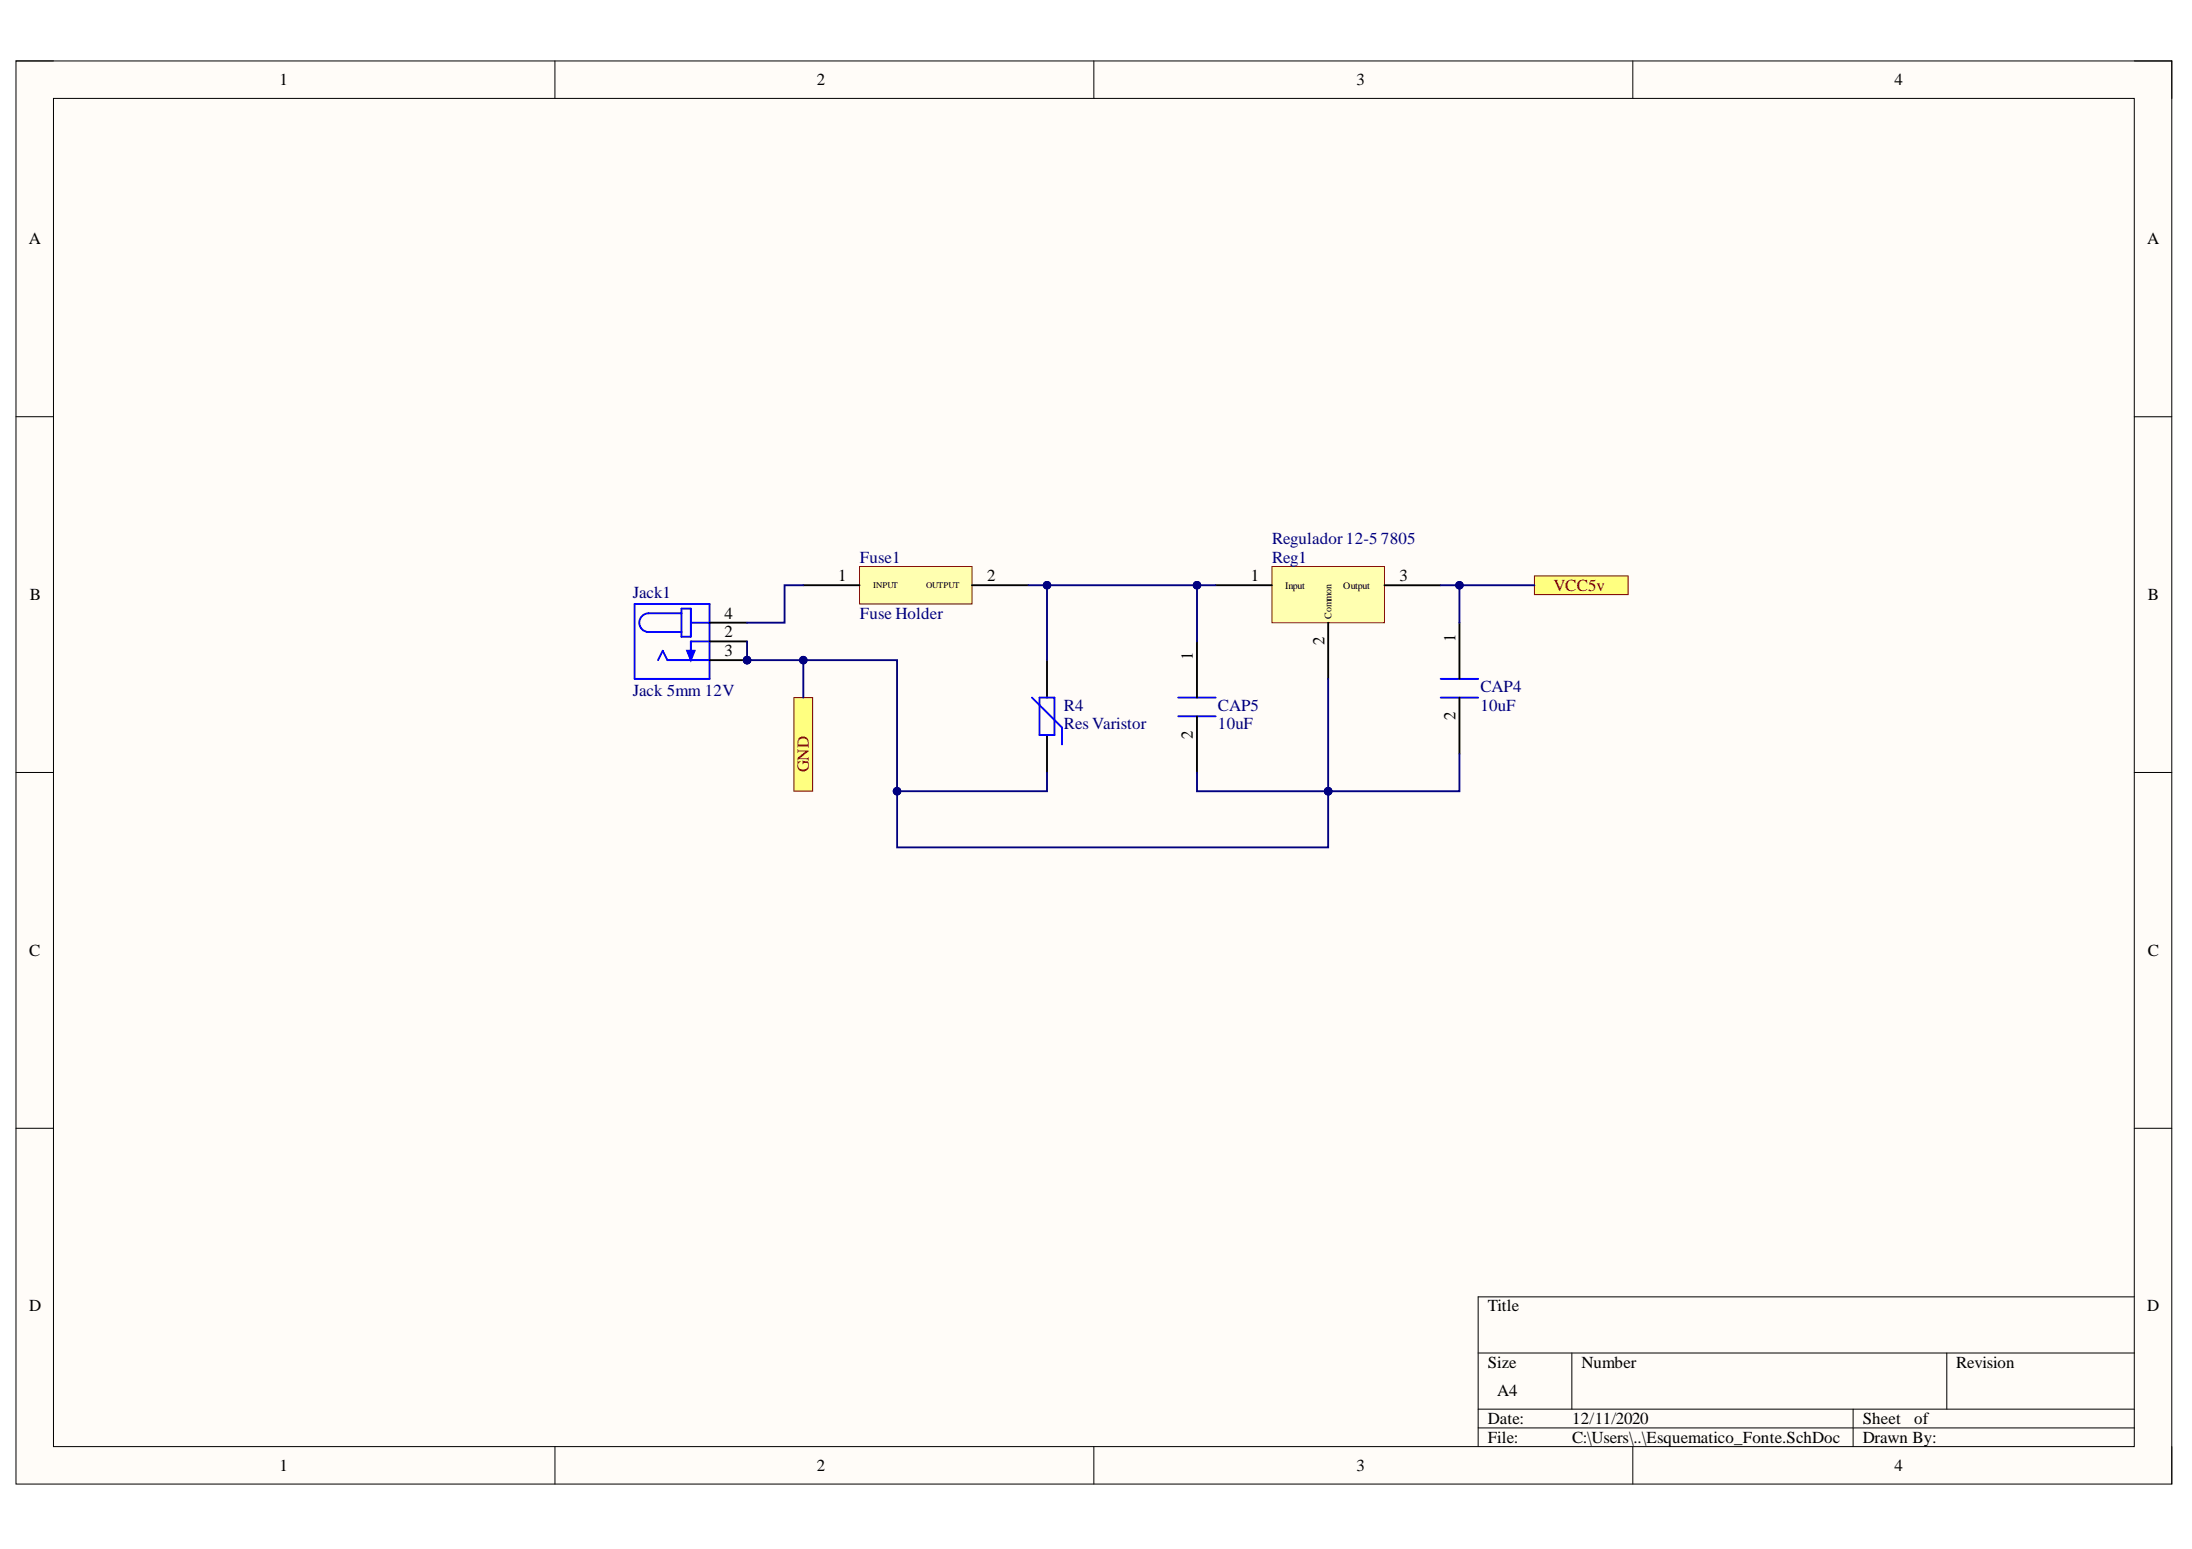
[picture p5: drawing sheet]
<svg xmlns="http://www.w3.org/2000/svg" width="297mm" height="210mm" viewBox="0 0 297 210" stroke-linecap="round" stroke-linejoin="round" font-family="sans-serif">
<defs><g id="words">
<g font-size="2.3">
<text x="37.9" y="11.6">1</text>
<text x="110.7" y="11.6">2</text>
<text x="183.8" y="11.6">3</text>
<text x="256.7" y="11.6">4</text>
<text x="3.9" y="33.1">A</text>
<text x="291" y="33.1">A</text>
<text x="4.1" y="81.3">B</text>
<text x="98.2" y="83.8">4</text>
<text x="113.6" y="78.8">1</text>
<text x="133.8" y="78.8">2</text>
<text x="169.5" y="78.8">1</text>
<text x="189.6" y="78.8">3</text>
<text x="291" y="81.3">B</text>
<text x="98.2" y="86.4">2</text>
<text x="98.2" y="88.9">3</text>
<text x="161.7" y="89.5" transform="rotate(-90 161.7 89.5)">1</text>
<text x="179.5" y="87.5" transform="rotate(-90 179.5 87.5)">2</text>
<text x="197.2" y="86.9" transform="rotate(-90 197.2 86.9)">1</text>
<text x="161.7" y="100.1" transform="rotate(-90 161.7 100.1)">2</text>
<text x="197.2" y="97.6" transform="rotate(-90 197.2 97.6)">2</text>
<text x="4" y="129.5">C</text>
<text x="291" y="129.5">C</text>
<text x="4" y="177.7">D</text>
<text x="201.6" y="177.7">Title</text>
<text x="291" y="177.7">D</text>
<text x="201.6" y="185.4">Size</text>
<text x="214.3" y="185.4">Number</text>
<text x="265.1" y="185.4">Revision</text>
<text x="202.9" y="189.2">A4</text>
<text x="201.6" y="193">Date:</text>
<text x="201.6" y="195.5">File:</text>
<text x="213" y="193">12/11/2020</text>
<text x="213" y="195.5">C:\Users\..\Esquematico_Fonte.SchDoc</text>
<text x="252.4" y="193">Sheet</text>
<text x="252.4" y="195.5">Drawn By:</text>
<text x="259.4" y="193">of</text>
<text x="37.9" y="199.3">1</text>
<text x="110.7" y="199.3">2</text>
<text x="183.8" y="199.3">3</text>
<text x="256.7" y="199.3">4</text>
</g>
<g font-size="2.3" fill="#000080">
<text x="116.5" y="76.2">Fuse1</text>
<text x="172.4" y="76.2">Reg1</text>
<text x="172.4" y="73.7">Regulador 12-5</text>
<text x="187.1" y="73.7">7805</text>
<text x="85.8" y="81">Jack1</text>
<text x="116.5" y="83.8">Fuse Holder</text>
<text x="85.8" y="94.3">Jack 5mm 12V</text>
<text x="200.6" y="93.8">CAP4</text>
<text x="144.2" y="96.3">R4</text>
<text x="144.2" y="98.9">Res Varistor</text>
<text x="165" y="96.3">CAP5</text>
<text x="165" y="98.9">10uF</text>
<text x="200.6" y="96.3">10uF</text>
</g>
<g font-size="2.3" fill="#800000">
<text x="210.5" y="80">VCC5v</text>
<text x="109.6" y="104.7" transform="rotate(-90 109.6 104.7)">GND</text>
</g>
<g font-size="1.4">
<text x="174.2" y="79.8">Input</text>
<text x="180.4" y="83.9" transform="rotate(-90 180.4 83.9)">Common</text>
<text x="182" y="79.8">Output</text>
</g>
<g font-size="1.2">
<text x="118.3" y="79.7">INPUT</text>
<text x="125.5" y="79.7">OUTPUT</text>
</g>
</g></defs>
<path d="M2.2 8.3h292.1v192.8h-292.1z" fill-rule="evenodd" fill="#fffcf8"/>
<path d="M2.2 8.3h292.1v192.8h-292.1z" fill="none" stroke="#000" stroke-width=".14"/>
<path d="M7.2 13.3h282v182.7h-282z" fill-rule="evenodd" fill="#fffcf8"/>
<g fill="none" stroke="#000" stroke-width=".14">
<path d="M2.2 8.3h5M7.2 13.3h282v182.7h-282zM75.2 8.3v5M148.2 8.3v5M221.3 8.3v5M289.2 8.3h5.1v5M2.2 56.5h5M289.2 56.5h5.1M2.2 104.7h5M289.2 104.7h5.1M2.2 152.9h5M289.2 152.9h5.1"/>
<path d="M289.2 175.7h-88.9v20.3M75.2 196v5.1M148.2 196v5.1M200.3 183.3h88.9M200.3 191h88.9M200.3 193.5h88.9M213 183.3v7.7M221.3 196v5.1M251.1 191v5M263.8 183.3v7.7M294.3 196v5.1"/>
</g>
<path d="M159.7 94.5h5M159.7 97.1h5M195.2 92h5.1M195.2 94.5h5.1" fill="none" stroke="#00f" stroke-width=".25"/>
<path d="M162.2 86.9v7.6M162.2 97.1v7.6M197.8 84.4v7.6M197.8 94.5v7.6" fill="none" stroke="#000" stroke-width=".25"/>
<path d="M172.4 76.8h15.2v7.6h-15.2z" fill-rule="evenodd" fill="#ffffb0"/>
<path d="M172.4 76.8h15.2v7.6h-15.2z" fill="none" stroke="#800000" stroke-width=".14"/>
<path d="M164.7 79.3h7.7M187.6 79.3h7.6M180 84.4v7.6" fill="none" stroke="#000" stroke-width=".25"/>
<path d="M116.5 76.8h15.2v5h-15.2z" fill-rule="evenodd" fill="#ffffb0"/>
<path d="M116.5 76.8h15.2v5h-15.2z" fill="none" stroke="#800000" stroke-width=".14"/>
<path d="M108.9 79.3h7.6M131.7 79.3h7.6" fill="none" stroke="#000" stroke-width=".25"/>
<circle cx="101.2" cy="89.5" r=".51" fill="#000080"/>
<circle cx="101.2" cy="89.5" r=".51" fill="none" stroke="#000080" stroke-width=".14"/>
<path d="M86 81.8h10.2v10.2h-10.2zM87.9 83.1h4.4M87.9 85.6h4.4M89.2 89.5l.6-1.3 .6 1.3h5.8M92.3 82.5h1.3v3.8h-1.3zM93.6 84.4h2.6M96.2 86.9h-2.6v2.6" fill="none" stroke="#00f" stroke-width=".25"/>
<path d="M93.1 88.2h1l-.5 1.3z" fill="#00f"/>
<path d="M87.9 83.1a1.27 1.27 0 0 0-1.3 1.3 1.27 1.27 0 0 0 1.3 1.2M93.1 88.2h1l-.5 1.3z" fill="none" stroke="#00f" stroke-width=".25"/>
<path d="M96.2 84.4h5M96.2 86.9h5M96.2 89.5h5" fill="none" stroke="#000" stroke-width=".25"/>
<circle cx="101.2" cy="89.5" r=".51" fill="#000080"/>
<circle cx="101.2" cy="89.5" r=".51" fill="none" stroke="#000080" stroke-width=".14"/>
<path d="M141.9 89.5v5M141.9 99.6v5.1" fill="none" stroke="#000" stroke-width=".25"/>
<path d="M139.8 94.5l4.1 4.1v2.3M140.9 94.5h2v5.1h-2z" fill="none" stroke="#00f" stroke-width=".25"/>
<path d="M207.9 78h12.7v2.6h-12.7z" fill-rule="evenodd" fill="#ffff80"/>
<path d="M207.9 78h12.7v2.6h-12.7z" fill="none" stroke="#800000" stroke-width=".14"/>
<path d="M162.2 79.3v7.6" fill="none" stroke="#000080" stroke-width=".25"/>
<circle cx="162.2" cy="79.3" r=".51" fill="#000080"/>
<circle cx="162.2" cy="79.3" r=".51" fill="none" stroke="#000080" stroke-width=".14"/>
<path d="M101.2 86.9v2.6h20.4v17.7h20.3v-2.5" fill="none" stroke="#000080" stroke-width=".25"/>
<circle cx="121.6" cy="107.2" r=".51" fill="#000080"/>
<circle cx="121.6" cy="107.2" r=".51" fill="none" stroke="#000080" stroke-width=".14"/>
<circle cx="108.9" cy="89.5" r=".51" fill="#000080"/>
<circle cx="108.9" cy="89.5" r=".51" fill="none" stroke="#000080" stroke-width=".14"/>
<circle cx="101.2" cy="89.5" r=".51" fill="#000080"/>
<circle cx="101.2" cy="89.5" r=".51" fill="none" stroke="#000080" stroke-width=".14"/>
<path d="M108.9 79.3h-2.6v5.1h-5.1M121.6 107.2v7.6h58.4v-7.6" fill="none" stroke="#000080" stroke-width=".25"/>
<circle cx="180" cy="107.2" r=".51" fill="#000080"/>
<circle cx="180" cy="107.2" r=".51" fill="none" stroke="#000080" stroke-width=".14"/>
<circle cx="121.6" cy="107.2" r=".51" fill="#000080"/>
<circle cx="121.6" cy="107.2" r=".51" fill="none" stroke="#000080" stroke-width=".14"/>
<path d="M139.3 79.3h25.4" fill="none" stroke="#000080" stroke-width=".25"/>
<circle cx="162.2" cy="79.3" r=".51" fill="#000080"/>
<circle cx="162.2" cy="79.3" r=".51" fill="none" stroke="#000080" stroke-width=".14"/>
<circle cx="141.9" cy="79.3" r=".51" fill="#000080"/>
<circle cx="141.9" cy="79.3" r=".51" fill="none" stroke="#000080" stroke-width=".14"/>
<path d="M180 92v15.2h-17.8v-2.5" fill="none" stroke="#000080" stroke-width=".25"/>
<circle cx="180" cy="107.2" r=".51" fill="#000080"/>
<circle cx="180" cy="107.2" r=".51" fill="none" stroke="#000080" stroke-width=".14"/>
<path d="M197.8 102.1v5.1h-17.8" fill="none" stroke="#000080" stroke-width=".25"/>
<circle cx="180" cy="107.2" r=".51" fill="#000080"/>
<circle cx="180" cy="107.2" r=".51" fill="none" stroke="#000080" stroke-width=".14"/>
<path d="M195.2 79.3h2.6v5.1" fill="none" stroke="#000080" stroke-width=".25"/>
<circle cx="197.8" cy="79.3" r=".51" fill="#000080"/>
<circle cx="197.8" cy="79.3" r=".51" fill="none" stroke="#000080" stroke-width=".14"/>
<path d="M197.8 79.3h10.1" fill="none" stroke="#000080" stroke-width=".25"/>
<circle cx="197.8" cy="79.3" r=".51" fill="#000080"/>
<circle cx="197.8" cy="79.3" r=".51" fill="none" stroke="#000080" stroke-width=".14"/>
<path d="M141.9 79.3v10.2" fill="none" stroke="#000080" stroke-width=".25"/>
<circle cx="141.9" cy="79.3" r=".51" fill="#000080"/>
<circle cx="141.9" cy="79.3" r=".51" fill="none" stroke="#000080" stroke-width=".14"/>
<path d="M107.6 94.5h2.5v12.7h-2.5z" fill-rule="evenodd" fill="#ffff80"/>
<path d="M107.6 94.5h2.5v12.7h-2.5z" fill="none" stroke="#800000" stroke-width=".14"/>
<path d="M108.9 89.5v5" fill="none" stroke="#000080" stroke-width=".25"/>
<circle cx="108.9" cy="89.5" r=".51" fill="#000080"/>
<circle cx="108.9" cy="89.5" r=".51" fill="none" stroke="#000080" stroke-width=".14"/>
<use href="#words"/>
</svg>
